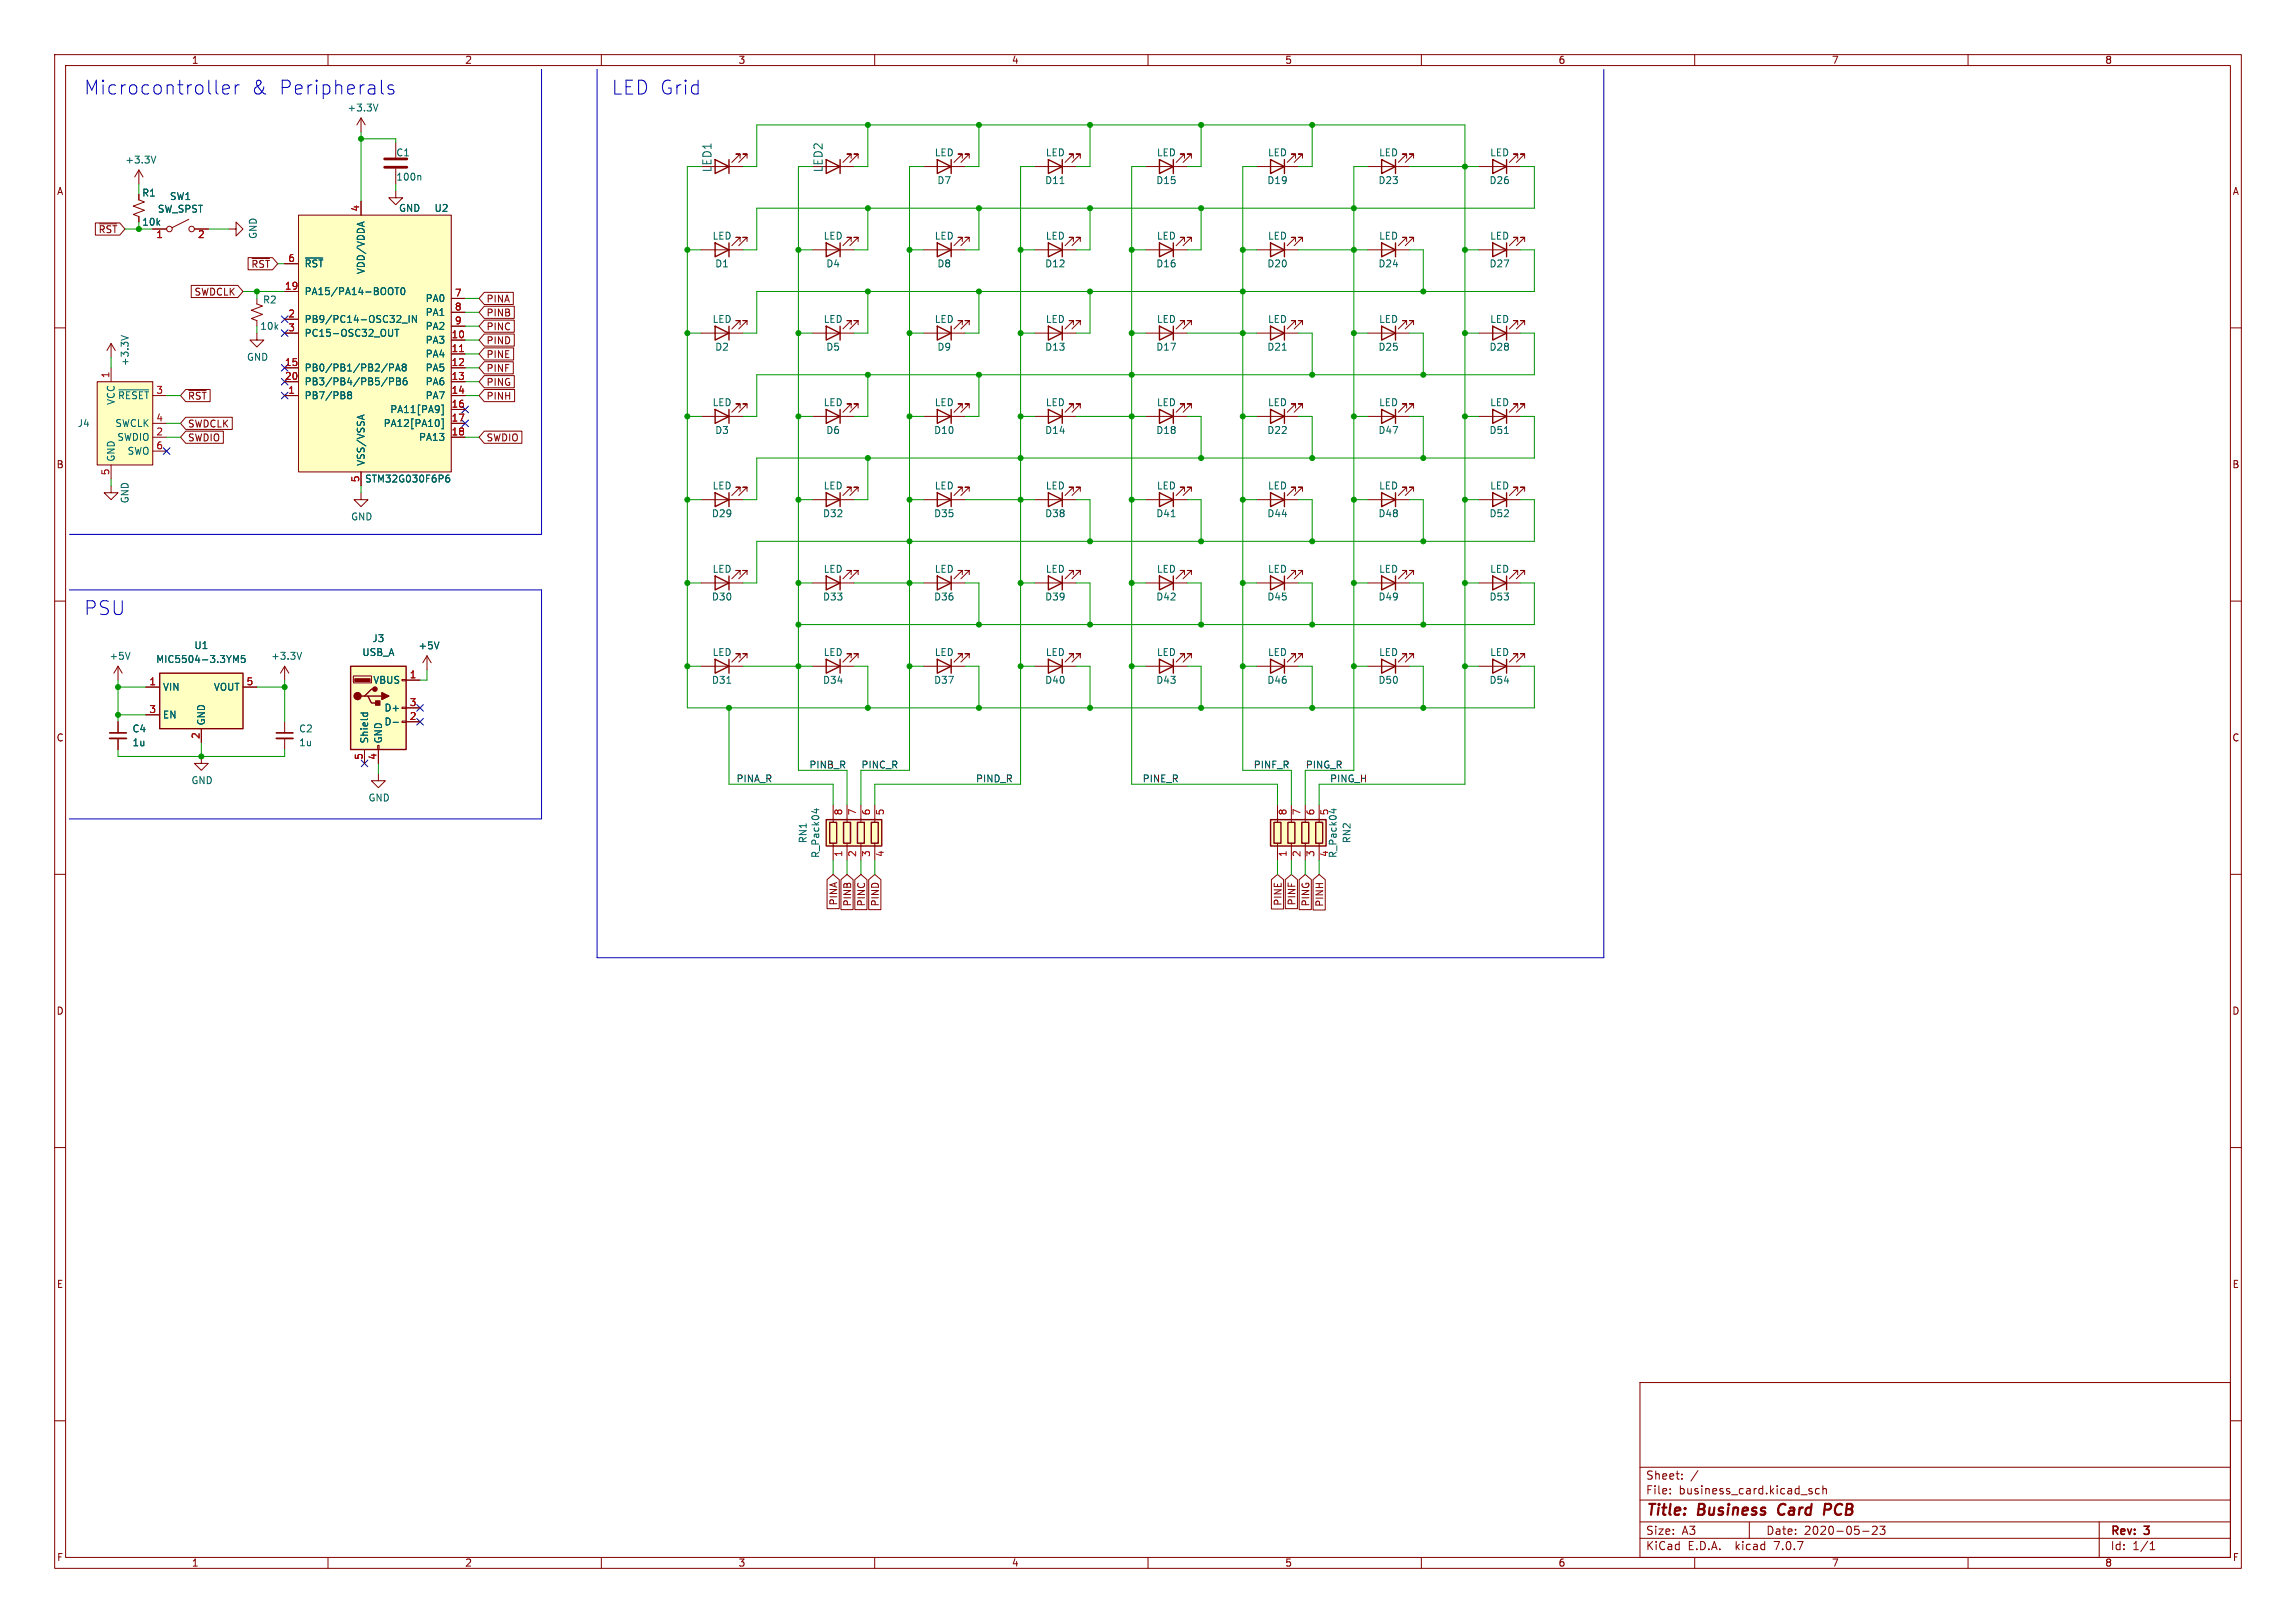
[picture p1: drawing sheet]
<svg xmlns="http://www.w3.org/2000/svg" width="420mm" height="297mm" viewBox="0 0 420 297" stroke-linecap="round" stroke-linejoin="round" font-family="sans-serif">
<defs><g id="words">
<g font-size="3.5" fill="#0000c2">
<text x="15.2" y="17.5">Microcontroller</text>
<text x="45.8" y="17.5">&amp;</text>
<text x="50.8" y="17.5">Peripherals</text>
<text x="111.8" y="17.5">LED Grid</text>
<text x="15.2" y="112.8">PSU</text>
</g>
<g font-size="2.8" fill="#840000">
<text x="301" y="277.9">Title:</text>
<text x="310.6" y="277.9">Business</text>
<text x="326.1" y="277.9">Card</text>
<text x="335.3" y="277.9">PCB</text>
</g>
<g font-size="2.1" fill="#006464">
<text x="130.4" y="31.6" transform="rotate(-90 130.4 31.6)">LED1</text>
<text x="150.7" y="31.6" transform="rotate(-90 150.7 31.6)">LED2</text>
</g>
<g font-size="2.1" fill="#840000">
<text x="301" y="273.7">File:</text>
<text x="301" y="271">Sheet:</text>
<text x="307.1" y="273.7">business_card.kicad_sch</text>
<text x="301" y="281.1">Size:</text>
<text x="307.6" y="281.1">A3</text>
<text x="323" y="281.1">Date:</text>
<text x="330" y="281.1">2020-05-23</text>
<text x="386" y="281.3">Rev:</text>
<text x="392.4" y="281.3">3</text>
<text x="301" y="283.9">KiCad</text>
<text x="308.7" y="283.9">E.D.A.</text>
<text x="317.6" y="283.9">kicad</text>
<text x="324.8" y="283.9">7.0.7</text>
<text x="386" y="283.9">Id:</text>
<text x="390.1" y="283.9">1/1</text>
</g>
<g font-size="1.8" fill="#840000">
<text x="35" y="11.9">1</text>
<text x="85" y="11.9">2</text>
<text x="135" y="11.9">3</text>
<text x="185" y="11.9">4</text>
<text x="235" y="11.9">5</text>
<text x="285" y="11.9">6</text>
<text x="335" y="11.9">7</text>
<text x="385" y="11.9">8</text>
<text x="10.3" y="35.9">A</text>
<text x="408.3" y="35.9">A</text>
<text x="17.9" y="42.9">~{RST}</text>
<text x="35.5" y="54.3">SWDCLK</text>
<text x="88.9" y="55.6">PINA</text>
<text x="88.9" y="58.1">PINB</text>
<text x="88.9" y="65.7">PINE</text>
<text x="88.9" y="60.6">PINC</text>
<text x="88.9" y="63.2">PIND</text>
<text x="88.9" y="70.8">PING</text>
<text x="88.9" y="68.3">PINF</text>
<text x="34.3" y="73.3">~{RST}</text>
<text x="88.9" y="73.3">PINH</text>
<text x="34.3" y="81">SWDIO</text>
<text x="34.3" y="78.4">SWDCLK</text>
<text x="88.9" y="81">SWDIO</text>
<text x="10.3" y="85.9">B</text>
<text x="408.2" y="85.9">B</text>
<text x="10.3" y="135.9">C</text>
<text x="408.2" y="135.9">C</text>
<text x="153.4" y="165.8" transform="rotate(-90 153.4 165.8)">PINA</text>
<text x="155.9" y="166" transform="rotate(-90 155.9 166)">PINB</text>
<text x="158.4" y="166" transform="rotate(-90 158.4 166)">PINC</text>
<text x="161" y="166" transform="rotate(-90 161 166)">PIND</text>
<text x="234.6" y="165.8" transform="rotate(-90 234.6 165.8)">PINE</text>
<text x="237.2" y="165.8" transform="rotate(-90 237.2 165.8)">PINF</text>
<text x="239.7" y="166" transform="rotate(-90 239.7 166)">PING</text>
<text x="242.3" y="166" transform="rotate(-90 242.3 166)">PINH</text>
<text x="10.3" y="185.9">D</text>
<text x="408.2" y="185.9">D</text>
<text x="10.3" y="235.9">E</text>
<text x="408.3" y="235.9">E</text>
<text x="10.3" y="285.9">F</text>
<text x="35" y="286.9">1</text>
<text x="85" y="286.9">2</text>
<text x="135" y="286.9">3</text>
<text x="185" y="286.9">4</text>
<text x="235" y="286.9">5</text>
<text x="285" y="286.9">6</text>
<text x="335" y="286.9">7</text>
<text x="385" y="286.9">8</text>
<text x="408.3" y="285.9">F</text>
</g>
<g font-size="1.8" fill="#006464">
<text x="63.5" y="20.6">+3.3V</text>
<text x="72.4" y="28.8">C1</text>
<text x="170.9" y="28.8">LED</text>
<text x="191.2" y="28.8">LED</text>
<text x="211.5" y="28.8">LED</text>
<text x="231.9" y="28.8">LED</text>
<text x="252.2" y="28.8">LED</text>
<text x="272.5" y="28.8">LED</text>
<text x="22.8" y="30.1">+3.3V</text>
<text x="72.4" y="33.2">100n</text>
<text x="171.4" y="33.9">D7</text>
<text x="191.1" y="33.9">D11</text>
<text x="211.4" y="33.9">D15</text>
<text x="231.7" y="33.9">D19</text>
<text x="252.1" y="33.9">D23</text>
<text x="272.4" y="33.9">D26</text>
<text x="25.9" y="36.2">R1</text>
<text x="25.9" y="41.5">10k</text>
<text x="28.8" y="39.1">SW_SPST</text>
<text x="31" y="36.8">SW1</text>
<text x="72.9" y="39">GND</text>
<text x="79.4" y="39">U2</text>
<text x="47.2" y="43.8" transform="rotate(-90 47.2 43.8)">GND</text>
<text x="130.3" y="44">LED</text>
<text x="150.6" y="44">LED</text>
<text x="170.9" y="44">LED</text>
<text x="191.2" y="44">LED</text>
<text x="211.5" y="44">LED</text>
<text x="231.9" y="44">LED</text>
<text x="252.2" y="44">LED</text>
<text x="272.5" y="44">LED</text>
<text x="55.6" y="49.1">~{RST}</text>
<text x="66.9" y="50.3" transform="rotate(-90 66.9 50.3)">VDD/VDDA</text>
<text x="130.7" y="49.1">D1</text>
<text x="151.1" y="49.1">D4</text>
<text x="171.4" y="49.1">D8</text>
<text x="191.1" y="49.1">D12</text>
<text x="211.4" y="49.1">D16</text>
<text x="231.7" y="49.1">D20</text>
<text x="252.1" y="49.1">D24</text>
<text x="272.4" y="49.1">D27</text>
<text x="48" y="55.7">R2</text>
<text x="55.6" y="54.2">PA15/PA14-BOOT0</text>
<text x="55.6" y="59.3">PB9/PC14-OSC32_IN</text>
<text x="77.8" y="55.5">PA0</text>
<text x="77.8" y="58">PA1</text>
<text x="130.3" y="59.3">LED</text>
<text x="150.6" y="59.3">LED</text>
<text x="170.9" y="59.3">LED</text>
<text x="191.2" y="59.3">LED</text>
<text x="211.5" y="59.3">LED</text>
<text x="231.9" y="59.3">LED</text>
<text x="252.2" y="59.3">LED</text>
<text x="272.5" y="59.3">LED</text>
<text x="47.5" y="60.6">10k</text>
<text x="55.6" y="61.8">PC15-OSC32_OUT</text>
<text x="77.8" y="63.1">PA3</text>
<text x="77.8" y="65.6">PA4</text>
<text x="77.8" y="60.6">PA2</text>
<text x="130.7" y="64.4">D2</text>
<text x="151.1" y="64.4">D5</text>
<text x="171.4" y="64.4">D9</text>
<text x="191.1" y="64.4">D13</text>
<text x="211.4" y="64.4">D17</text>
<text x="231.7" y="64.4">D21</text>
<text x="252.1" y="64.4">D25</text>
<text x="272.4" y="64.4">D28</text>
<text x="23.7" y="67.1" transform="rotate(-90 23.7 67.1)">+3.3V</text>
<text x="45.1" y="66.2">GND</text>
<text x="55.6" y="68.2">PB0/PB1/PB2/PA8</text>
<text x="55.6" y="70.7">PB3/PB4/PB5/PB6</text>
<text x="77.8" y="68.2">PA5</text>
<text x="77.8" y="70.7">PA6</text>
<text x="21.2" y="74.2" transform="rotate(-90 21.2 74.2)">VCC</text>
<text x="21.5" y="73.3">~{RESET}</text>
<text x="55.6" y="73.3">PB7/PB8</text>
<text x="71.3" y="75.8">PA11[PA9]</text>
<text x="77.8" y="73.3">PA7</text>
<text x="130.3" y="74.5">LED</text>
<text x="150.6" y="74.5">LED</text>
<text x="170.9" y="74.5">LED</text>
<text x="191.2" y="74.5">LED</text>
<text x="211.5" y="74.5">LED</text>
<text x="231.9" y="74.5">LED</text>
<text x="252.2" y="74.5">LED</text>
<text x="272.5" y="74.5">LED</text>
<text x="14.1" y="78.3">J4</text>
<text x="21" y="78.3">SWCLK</text>
<text x="21.4" y="80.9">SWDIO</text>
<text x="23.2" y="83.4">SWO</text>
<text x="70.1" y="78.3">PA12[PA10]</text>
<text x="76.6" y="80.9">PA13</text>
<text x="130.7" y="79.6">D3</text>
<text x="151.1" y="79.6">D6</text>
<text x="170.8" y="79.6">D10</text>
<text x="191.1" y="79.6">D14</text>
<text x="211.4" y="79.6">D18</text>
<text x="231.7" y="79.6">D22</text>
<text x="252.1" y="79.6">D47</text>
<text x="272.4" y="79.6">D51</text>
<text x="21.2" y="84.6" transform="rotate(-90 21.2 84.6)">GND</text>
<text x="66.7" y="88.5">STM32G030F6P6</text>
<text x="66.9" y="85.3" transform="rotate(-90 66.9 85.3)">VSS/VSSA</text>
<text x="130.3" y="89.8">LED</text>
<text x="150.6" y="89.8">LED</text>
<text x="170.9" y="89.8">LED</text>
<text x="191.2" y="89.8">LED</text>
<text x="211.5" y="89.8">LED</text>
<text x="231.9" y="89.8">LED</text>
<text x="252.2" y="89.8">LED</text>
<text x="272.5" y="89.8">LED</text>
<text x="23.7" y="92.2" transform="rotate(-90 23.7 92.2)">GND</text>
<text x="64.1" y="95.4">GND</text>
<text x="130.1" y="94.8">D29</text>
<text x="150.5" y="94.8">D32</text>
<text x="170.8" y="94.8">D35</text>
<text x="191.1" y="94.8">D38</text>
<text x="211.4" y="94.8">D41</text>
<text x="231.7" y="94.8">D44</text>
<text x="252.1" y="94.8">D48</text>
<text x="272.4" y="94.8">D52</text>
<text x="130.3" y="105">LED</text>
<text x="150.6" y="105">LED</text>
<text x="170.9" y="105">LED</text>
<text x="191.2" y="105">LED</text>
<text x="211.5" y="105">LED</text>
<text x="231.9" y="105">LED</text>
<text x="252.2" y="105">LED</text>
<text x="272.5" y="105">LED</text>
<text x="130.1" y="110.1">D30</text>
<text x="150.5" y="110.1">D33</text>
<text x="170.8" y="110.1">D36</text>
<text x="191.1" y="110.1">D39</text>
<text x="211.4" y="110.1">D42</text>
<text x="231.7" y="110.1">D45</text>
<text x="252.1" y="110.1">D49</text>
<text x="272.4" y="110.1">D53</text>
<text x="35.5" y="119">U1</text>
<text x="68" y="117.7">J3</text>
<text x="76.4" y="119">+5V</text>
<text x="19.9" y="120.9">+5V</text>
<text x="28.5" y="121.5">MIC5504-3.3YM5</text>
<text x="49.5" y="120.9">+3.3V</text>
<text x="66.2" y="120.2">USB_A</text>
<text x="68.2" y="125.3">VBUS</text>
<text x="130.1" y="125.3">D31</text>
<text x="130.3" y="120.2">LED</text>
<text x="150.5" y="125.3">D34</text>
<text x="150.6" y="120.2">LED</text>
<text x="170.8" y="125.3">D37</text>
<text x="170.9" y="120.2">LED</text>
<text x="191.1" y="125.3">D40</text>
<text x="191.2" y="120.2">LED</text>
<text x="211.4" y="125.3">D43</text>
<text x="211.5" y="120.2">LED</text>
<text x="231.7" y="125.3">D46</text>
<text x="231.9" y="120.2">LED</text>
<text x="252.1" y="125.3">D50</text>
<text x="252.2" y="120.2">LED</text>
<text x="272.4" y="125.3">D54</text>
<text x="272.5" y="120.2">LED</text>
<text x="29.7" y="126.6">VIN</text>
<text x="29.7" y="131.7">EN</text>
<text x="39" y="126.6">VOUT</text>
<text x="70.2" y="130.4">D+</text>
<text x="24.1" y="134.2">C4</text>
<text x="24.1" y="136.8">1u</text>
<text x="37.7" y="132.8" transform="rotate(-90 37.7 132.8)">GND</text>
<text x="54.6" y="134.2">C2</text>
<text x="54.6" y="136.8">1u</text>
<text x="67.5" y="136.1" transform="rotate(-90 67.5 136.1)">Shield</text>
<text x="70.1" y="136.1" transform="rotate(-90 70.1 136.1)">GND</text>
<text x="70.2" y="132.9">D-</text>
<text x="34.9" y="143.7">GND</text>
<text x="67.3" y="146.9">GND</text>
<text x="243.3" y="149.3" transform="rotate(-90 243.3 149.3)">5</text>
<text x="147.8" y="154.4" transform="rotate(-90 147.8 154.4)">RN1</text>
<text x="247.2" y="154.4" transform="rotate(-90 247.2 154.4)">RN2</text>
<text x="150.1" y="157.1" transform="rotate(-90 150.1 157.1)">R_Pack04</text>
<text x="243.3" y="156.9" transform="rotate(-90 243.3 156.9)">4</text>
<text x="244.7" y="157.1" transform="rotate(-90 244.7 157.1)">R_Pack04</text>
</g>
<g font-size="1.8" fill="#a90000">
<text x="65.8" y="38.8" transform="rotate(-90 65.8 38.8)">4</text>
<text x="28.5" y="43.9">1</text>
<text x="36.1" y="43.9">2</text>
<text x="52" y="53.1">19</text>
<text x="52.6" y="48">6</text>
<text x="52.6" y="58.2">2</text>
<text x="83.1" y="54.4">7</text>
<text x="83.1" y="56.9">8</text>
<text x="83.1" y="59.4">9</text>
<text x="52.6" y="60.7">3</text>
<text x="82.5" y="62">10</text>
<text x="82.5" y="64.5">11</text>
<text x="20.1" y="69.3" transform="rotate(-90 20.1 69.3)">1</text>
<text x="52" y="67.1">15</text>
<text x="52" y="69.6">20</text>
<text x="82.5" y="67.1">12</text>
<text x="82.5" y="69.6">13</text>
<text x="28.5" y="72.1">3</text>
<text x="28.5" y="77.2">4</text>
<text x="52.6" y="72.1">1</text>
<text x="82.5" y="72.1">14</text>
<text x="82.5" y="74.7">16</text>
<text x="82.5" y="77.2">17</text>
<text x="28.5" y="79.8">2</text>
<text x="28.5" y="82.3">6</text>
<text x="82.5" y="79.8">18</text>
<text x="20.1" y="87.1" transform="rotate(-90 20.1 87.1)">5</text>
<text x="65.8" y="88.3" transform="rotate(-90 65.8 88.3)">5</text>
<text x="27.2" y="125.5">1</text>
<text x="45" y="125.5">5</text>
<text x="74.9" y="124.2">1</text>
<text x="27.2" y="130.6">3</text>
<text x="74.9" y="131.8">2</text>
<text x="74.9" y="129.3">3</text>
<text x="36.6" y="135.3" transform="rotate(-90 36.6 135.3)">2</text>
<text x="66.4" y="139.1" transform="rotate(-90 66.4 139.1)">5</text>
<text x="69" y="139.1" transform="rotate(-90 69 139.1)">4</text>
<text x="154.4" y="149.3" transform="rotate(-90 154.4 149.3)">8</text>
<text x="156.9" y="149.3" transform="rotate(-90 156.9 149.3)">7</text>
<text x="159.5" y="149.3" transform="rotate(-90 159.5 149.3)">6</text>
<text x="162" y="149.3" transform="rotate(-90 162 149.3)">5</text>
<text x="235.7" y="149.3" transform="rotate(-90 235.7 149.3)">8</text>
<text x="238.2" y="149.3" transform="rotate(-90 238.2 149.3)">7</text>
<text x="240.7" y="149.3" transform="rotate(-90 240.7 149.3)">6</text>
<text x="154.4" y="156.9" transform="rotate(-90 154.4 156.9)">1</text>
<text x="156.9" y="156.9" transform="rotate(-90 156.9 156.9)">2</text>
<text x="159.5" y="156.9" transform="rotate(-90 159.5 156.9)">3</text>
<text x="162" y="156.9" transform="rotate(-90 162 156.9)">4</text>
<text x="235.7" y="156.9" transform="rotate(-90 235.7 156.9)">1</text>
<text x="238.2" y="156.9" transform="rotate(-90 238.2 156.9)">2</text>
<text x="240.7" y="156.9" transform="rotate(-90 240.7 156.9)">3</text>
</g>
<text font-size="1.8" fill="#009600" x="45.9" y="49.2">~{RST}</text>
<g font-size="1.8" fill="#0f0f0f">
<text x="134.6" y="143.2">PINA_R</text>
<text x="148" y="140.7">PINB_R</text>
<text x="157.5" y="140.7">PINC_R</text>
<text x="178.4" y="143.2">PIND_R</text>
<text x="208.9" y="143.2">PINE_R</text>
<text x="229.2" y="140.7">PINF_R</text>
<text x="238.8" y="140.7">PING_R</text>
<text x="243.2" y="143.2">PING_H</text>
</g>
</g></defs>
<g fill="none" stroke="#840000" stroke-width=".18">
<path d="M10 10h400v277h-400zM12 12h396v273h-396zM60 10v2M110 10v2M160 10v2M210 10v2M260 10v2M310 10v2M360 10v2M25.4 35.6v1l1 .4-2 .7 2 .8-2 .7 1 .4v1M25.4 31.1l-.8 1.3M25.4 31.1v2.6"/>
<path d="M25.4 31.1l.8 1.3M54.6 39.4h27.9v47h-27.9zM66 21.6v2.5M66 36.8v2.6M66 21.6l-.7 1.3M66 21.6l.8 1.3M72.4 34.9v1.3h1.3l-1.3 1.3-1.3-1.3h1.3M72.4 26v2.8M72.4 30.9v2.8M130.8 30.5h5.1M135.4 29v-.8h-.8h.8l-1.5 1.5M136.7 29v-.8h-.8h.8l-1.6 1.5"/>
<path d="M151.1 30.5h5.1M155.7 29v-.8h-.8h.8l-1.5 1.5M157 29v-.8h-.8h.8l-1.6 1.5M168.9 30.5h7.6M176 29v-.8h-.7h.7l-1.5 1.5M177.3 29v-.8h-.8h.8l-1.5 1.5M189.2 30.5h7.6M196.3 29v-.8h-.7h.7l-1.5 1.5M197.6 29v-.8h-.8h.8l-1.5 1.5M209.5 30.5h7.7M216.7 29v-.8h-.8h.8l-1.6 1.5M217.9 29v-.8h-.7h.7l-1.5 1.5"/>
<path d="M229.9 30.5h7.6M237 29v-.8h-.8h.8l-1.5 1.5M238.3 29v-.8h-.8h.8l-1.6 1.5M250.2 30.5h7.6M257.3 29v-.8h-.8h.8l-1.5 1.5M258.6 29v-.8h-.8h.8l-1.6 1.5M270.5 30.5h7.6M277.6 29v-.8h-.7h.7l-1.5 1.5M278.9 29v-.8h-.8h.8l-1.5 1.5M10 60h2M17.4 40.8h4.5l1 1.1-1 1.1h-4.5zM18.2 41h3.2"/>
<path d="M27.9 41.9h2.6M34.5 40.1l-3 1.6M35 52.2h8.5l.9 1.1-.9 1.2h-8.5zM35.6 41.9h2.5M41.9 41.9h1.3v-1.3l1.2 1.3-1.2 1.3v-1.3M45.4 47.1h4.4l1 1.2-1 1.1h-4.4zM46.1 47.3h3.2M47 54.6v1l1 .4-2 .8 2 .7-2 .8 1 .4v1M52.1 53.3h2.5M52.1 58.4h2.5M52.1 48.3h2.5M82.5 54.6h2.6"/>
<path d="M82.5 57.2h2.6M82.5 59.7h2.6M88.6 53.5h5.3v2.2h-5.3l-1-1.1zM88.6 58.6h5.5v2.2h-5.5l-1-1.1zM88.6 56h5.5v2.3h-5.5l-1-1.1zM128.3 45.7h7.6M135.4 44.2v-.8h-.8h.8l-1.5 1.6M135.4 59.4v-.7h-.8h.8l-1.5 1.5M136.7 44.2v-.8h-.8h.8l-1.6 1.6M136.7 59.4v-.7h-.8h.8l-1.6 1.5M148.6 45.7h7.6M155.7 44.2v-.8h-.8h.8l-1.5 1.6"/>
<path d="M155.7 59.4v-.7h-.8h.8l-1.5 1.5M157 44.2v-.8h-.8h.8l-1.6 1.6M157 59.4v-.7h-.8h.8l-1.6 1.5M168.9 45.7h7.6M176 59.4v-.7h-.7h.7l-1.5 1.5M176 44.2v-.8h-.7h.7l-1.5 1.6M177.3 59.4v-.7h-.8h.8l-1.5 1.5M177.3 44.2v-.8h-.8h.8l-1.5 1.6M189.2 45.7h7.6M196.3 59.4v-.7h-.7h.7l-1.5 1.5M196.3 44.2v-.8h-.7h.7l-1.5 1.6M197.6 59.4v-.7h-.8h.8l-1.5 1.5"/>
<path d="M197.6 44.2v-.8h-.8h.8l-1.5 1.6M209.5 45.7h7.7M216.7 44.2v-.8h-.8h.8l-1.6 1.6M216.7 59.4v-.7h-.8h.8l-1.6 1.5M217.9 44.2v-.8h-.7h.7l-1.5 1.6M217.9 59.4v-.7h-.7h.7l-1.5 1.5M229.9 45.7h7.6M237 59.4v-.7h-.8h.8l-1.5 1.5M237 44.2v-.8h-.8h.8l-1.5 1.6M238.3 59.4v-.7h-.8h.8l-1.6 1.5M238.3 44.2v-.8h-.8h.8l-1.6 1.6M250.2 45.7h7.6"/>
<path d="M257.3 44.2v-.8h-.8h.8l-1.5 1.6M257.3 59.4v-.7h-.8h.8l-1.5 1.5M258.6 44.2v-.8h-.8h.8l-1.6 1.6M258.6 59.4v-.7h-.8h.8l-1.6 1.5M270.5 45.7h7.6M277.6 44.2v-.8h-.7h.7l-1.5 1.6M277.6 59.4v-.7h-.7h.7l-1.5 1.5M278.9 44.2v-.8h-.8h.8l-1.5 1.6M278.9 59.4v-.7h-.8h.8l-1.5 1.5M408 60h2M17.8 69.9h10.1v15.2h-10.1zM20.3 62.9v2.5"/>
<path d="M20.3 67.3v2.6M20.3 62.9l-.7 1.2M20.3 62.9l.8 1.2M27.9 72.4h2.6M27.9 77.5h2.6M34 71.3h4.4v2.2h-4.4l-1-1.1zM34 78.9h6.9v2.2h-6.9l-1-1.1zM34 76.4h8.5v2.2h-8.5l-1-1.1zM34.5 71.4h3.2M47 61v1.2h1.3l-1.3 1.3-1.3-1.3h1.3M52.1 72.4h2.5M52.1 67.3h2.5"/>
<path d="M52.1 69.9h2.5M52.1 61h2.5M82.5 72.4h2.6M82.5 62.2h2.6M82.5 64.8h2.6M82.5 67.3h2.6M82.5 69.9h2.6M82.5 74.9h2.6M82.5 77.5h2.6M88.6 63.7h5.4v2.2h-5.4l-1-1.1zM88.6 68.7h5.5v2.3h-5.5l-1-1.1zM88.6 66.2h5.3v2.2h-5.3l-1-1.1z"/>
<path d="M88.6 78.9h6.9v2.2h-6.9l-1-1.1zM88.6 71.3h5.5v2.2h-5.5l-1-1.1zM88.6 61.1h5.5v2.2h-5.5l-1-1.1zM128.3 61h7.6M128.3 76.2h7.6M135.4 74.7v-.8h-.8h.8l-1.5 1.5M136.7 74.7v-.8h-.8h.8l-1.6 1.5M148.6 61h7.6M148.6 76.2h7.6M155.7 74.7v-.8h-.8h.8l-1.5 1.5M157 74.7v-.8h-.8h.8l-1.6 1.5M168.9 61h7.6"/>
<path d="M168.9 76.2h7.6M176 74.7v-.8h-.7h.7l-1.5 1.5M177.3 74.7v-.8h-.8h.8l-1.5 1.5M189.2 61h7.6M189.2 76.2h7.6M196.3 74.7v-.8h-.7h.7l-1.5 1.5M197.6 74.7v-.8h-.8h.8l-1.5 1.5M209.5 61h7.7M209.5 76.2h7.7M216.7 74.7v-.8h-.8h.8l-1.6 1.5M217.9 74.7v-.8h-.7h.7l-1.5 1.5M229.9 61h7.6"/>
<path d="M229.9 76.2h7.6M237 74.7v-.8h-.8h.8l-1.5 1.5M238.3 74.7v-.8h-.8h.8l-1.6 1.5M250.2 61h7.6M250.2 76.2h7.6M257.3 74.7v-.8h-.8h.8l-1.5 1.5M258.6 74.7v-.8h-.8h.8l-1.6 1.5M270.5 61h7.6M270.5 76.2h7.6M277.6 74.7v-.8h-.7h.7l-1.5 1.5M278.9 74.7v-.8h-.8h.8l-1.5 1.5M20.3 88.9v1.3h1.3l-1.3 1.2-1.3-1.2h1.3"/>
<path d="M20.3 85.1v2.5M27.9 80h2.6M27.9 82.6h2.6M66 90.2v1.2h1.3l-1.3 1.3-1.2-1.3h1.2M66 86.4v2.5M82.5 80h2.6M128.3 91.4h7.6M135.4 89.9v-.7h-.8h.8l-1.5 1.5M136.7 89.9v-.7h-.8h.8l-1.6 1.5M148.6 91.4h7.6M155.7 89.9v-.7h-.8h.8l-1.5 1.5M157 89.9v-.7h-.8h.8l-1.6 1.5"/>
<path d="M168.9 91.4h7.6M176 89.9v-.7h-.7h.7l-1.5 1.5M177.3 89.9v-.7h-.8h.8l-1.5 1.5M189.2 91.4h7.6M196.3 89.9v-.7h-.7h.7l-1.5 1.5M197.6 89.9v-.7h-.8h.8l-1.5 1.5M209.5 91.4h7.7M216.7 89.9v-.7h-.8h.8l-1.6 1.5M217.9 89.9v-.7h-.7h.7l-1.5 1.5M229.9 91.4h7.6M237 89.9v-.7h-.8h.8l-1.5 1.5M238.3 89.9v-.7h-.8h.8l-1.6 1.5"/>
<path d="M250.2 91.4h7.6M257.3 89.9v-.7h-.8h.8l-1.5 1.5M258.6 89.9v-.7h-.8h.8l-1.6 1.5M270.5 91.4h7.6M277.6 89.9v-.7h-.7h.7l-1.5 1.5M278.9 89.9v-.7h-.8h.8l-1.5 1.5M10 110h2M128.3 106.7h7.6M135.4 105.2v-.8h-.8h.8l-1.5 1.5M136.7 105.2v-.8h-.8h.8l-1.6 1.5M148.6 106.7h7.6M155.7 105.2v-.8h-.8h.8l-1.5 1.5"/>
<path d="M157 105.2v-.8h-.8h.8l-1.6 1.5M168.9 106.7h7.6M176 105.2v-.8h-.7h.7l-1.5 1.5M177.3 105.2v-.8h-.8h.8l-1.5 1.5M189.2 106.7h7.6M196.3 105.2v-.8h-.7h.7l-1.5 1.5M197.6 105.2v-.8h-.8h.8l-1.5 1.5M209.5 106.7h7.7M216.7 105.2v-.8h-.8h.8l-1.6 1.5M217.9 105.2v-.8h-.7h.7l-1.5 1.5M229.9 106.7h7.6M237 105.2v-.8h-.8h.8l-1.5 1.5"/>
<path d="M238.3 105.2v-.8h-.8h.8l-1.6 1.5M250.2 106.7h7.6M257.3 105.2v-.8h-.8h.8l-1.5 1.5M258.6 105.2v-.8h-.8h.8l-1.6 1.5M270.5 106.7h7.6M277.6 105.2v-.8h-.7h.7l-1.5 1.5M278.9 105.2v-.8h-.8h.8l-1.5 1.5M408 110h2M21.6 121.9l-.8 1.3M21.6 121.9v2.6M21.6 132.1v2M21.6 135.1v2.1"/>
<path d="M21.6 121.9l.8 1.3M26.7 125.7h2.5M26.7 130.8h2.5M36.8 138.4v1.3h1.3l-1.3 1.3-1.2-1.3h1.2M36.8 133.4v2.5M44.4 125.7h2.6M52.1 121.9l-.8 1.3M52.1 121.9v2.6M52.1 132.1v2M52.1 135.1v2.1M52.1 121.9l.7 1.3M64.6 123.7h3.3v1.3h-3.3z"/>
<path d="M66.7 137.2v2.5M69.1 136.4h.2v.8h-.2zM69.2 137.2v2.5M73.5 132h.8v.2h-.8zM73.5 129.4h.8v.3h-.8zM73.5 124.3h.8v.3h-.8zM74.3 124.5h2.5M74.3 132.1h2.5M74.3 129.5h2.5M78.1 120l-.8 1.3M78.1 120v2.6M78.1 120l.8 1.3"/>
<path d="M128.3 121.9h7.6M135.4 120.4v-.8h-.8h.8l-1.5 1.6M136.7 120.4v-.8h-.8h.8l-1.6 1.6M148.6 121.9h7.6M155.7 120.4v-.8h-.8h.8l-1.5 1.6M157 120.4v-.8h-.8h.8l-1.6 1.6M168.9 121.9h7.6M176 120.4v-.8h-.7h.7l-1.5 1.6M177.3 120.4v-.8h-.8h.8l-1.5 1.6M189.2 121.9h7.6M196.3 120.4v-.8h-.7h.7l-1.5 1.6M197.6 120.4v-.8h-.8h.8l-1.5 1.6"/>
<path d="M209.5 121.9h7.7M216.7 120.4v-.8h-.8h.8l-1.6 1.6M217.9 120.4v-.8h-.7h.7l-1.5 1.6M229.9 121.9h7.6M237 120.4v-.8h-.8h.8l-1.5 1.6M238.3 120.4v-.8h-.8h.8l-1.6 1.6M250.2 121.9h7.6M257.3 120.4v-.8h-.8h.8l-1.5 1.6M258.6 120.4v-.8h-.8h.8l-1.6 1.6M270.5 121.9h7.6M277.6 120.4v-.8h-.7h.7l-1.5 1.6M278.9 120.4v-.8h-.8h.8l-1.5 1.6"/>
<path d="M10 160h2M69.2 141.6v1.3h1.3l-1.3 1.2-1.3-1.2h1.3M152.4 147.3v3.2M152.4 154.3v3.2M154.9 147.3v3.2M154.9 154.3v3.2M157.5 147.3v3.2M157.5 154.3v3.2M160 147.3v3.2M160 154.3v3.2M233.7 147.3v3.2M233.7 154.3v3.2"/>
<path d="M236.2 147.3v3.2M236.2 154.3v3.2M238.8 147.3v3.2M238.8 154.3v3.2M241.3 147.3v3.2M241.3 154.3v3.2M408 160h2M151.3 161l1.1-1 1.1 1v5.3h-2.2zM153.8 161l1.1-1 1.2 1v5.5h-2.3zM156.4 161l1.1-1 1.1 1v5.5h-2.2zM158.9 161l1.1-1 1.1 1v5.5h-2.2zM232.6 161l1.1-1 1.1 1v5.3h-2.2z"/>
<path d="M235.1 161l1.1-1 1.1 1v5.3h-2.2zM237.6 161l1.2-1 1.1 1v5.5h-2.3zM240.2 161l1.1-1 1.1 1v5.5h-2.2zM10 210h2M408 210h2M10 260h2M300 253h108v32h-108zM408 260h2M300 278.5h108M300 274.5h108M300 268.5h108M305.5 273.2v.2"/>
<path d="M305.5 272.5v.1M307.7 270.5v.2M307.7 269.8v.1M310.6 269.1l-1.3 1.9M320 278.5v3M330.9 272.8l.5 .2 .1 .2-.2 .2-.4-.1M330.9 272.5h.5M332.8 272.5l-.4-.1-.3 .3v.4l.1 .2h.6M333.4 272.5l.3-.1 .3 .1 .1 .9M333.4 271.9v1.5M342.5 279.4l.6-.1 .2 .1 .1 .3-1 1.1h1M343.9 279.3h.9l-.5 .6 .4 .1v.6l-.2 .2h-.4l-.2-.2"/>
<path d="M384 278.5v6.5M60 285v2M110 285v2M160 285v2M210 285v2M260 285v2M300 281.5h108M310 285v2M340.7 280.2h1.2M360 285v2M393.3 283.6h.9M393.3 282.5l.4-.4v1.5"/>
<circle cx="31" cy="41.9" r=".51"/>
<circle cx="35.1" cy="41.9" r=".51"/>
</g>
<path d="M325.5 275.5a1.27 1.27 0 0 0 0 1.6M334.6 275.2h-.7l-.3 2M334.7 276.2l-1 .1" fill="none" stroke="#840000" stroke-width=".4"/>
<g fill="none" stroke="#840000" stroke-width=".25">
<path d="M130.8 29.2l2.5 1.3-2.5 1.3zM133.3 29.2v2.6M151.1 29.2l2.6 1.3-2.6 1.3zM153.7 29.2v2.6M171.4 29.2l2.6 1.3-2.6 1.3zM174 29.2v2.6M191.8 29.2l2.5 1.3-2.5 1.3zM194.3 29.2v2.6M212.1 29.2l2.5 1.3-2.5 1.3zM214.6 29.2v2.6M232.4 29.2l2.5 1.3-2.5 1.3zM234.9 29.2v2.6"/>
<path d="M252.7 29.2l2.6 1.3-2.6 1.3zM255.3 29.2v2.6M273 29.2l2.6 1.3-2.6 1.3zM275.6 29.2v2.6M130.8 44.5l2.5 1.2-2.5 1.3zM130.8 59.7l2.5 1.3-2.5 1.2zM133.3 44.5v2.5M133.3 59.7v2.5M151.1 44.5l2.6 1.2-2.6 1.3zM151.1 59.7l2.6 1.3-2.6 1.2zM153.7 44.5v2.5M153.7 59.7v2.5"/>
<path d="M171.4 59.7l2.6 1.3-2.6 1.2zM171.4 44.5l2.6 1.2-2.6 1.3zM174 44.5v2.5M174 59.7v2.5M191.8 59.7l2.5 1.3-2.5 1.2zM191.8 44.5l2.5 1.2-2.5 1.3zM194.3 44.5v2.5M194.3 59.7v2.5M212.1 44.5l2.5 1.2-2.5 1.3zM212.1 59.7l2.5 1.3-2.5 1.2zM214.6 44.5v2.5M214.6 59.7v2.5"/>
<path d="M232.4 59.7l2.5 1.3-2.5 1.2zM232.4 44.5l2.5 1.2-2.5 1.3zM234.9 44.5v2.5M234.9 59.7v2.5M252.7 44.5l2.6 1.2-2.6 1.3zM252.7 59.7l2.6 1.3-2.6 1.2zM255.3 44.5v2.5M255.3 59.7v2.5M273 44.5l2.6 1.2-2.6 1.3zM273 59.7l2.6 1.3-2.6 1.2zM275.6 44.5v2.5M275.6 59.7v2.5"/>
<path d="M130.8 74.9l2.5 1.3-2.5 1.3zM133.3 74.9v2.6M151.1 74.9l2.6 1.3-2.6 1.3zM153.7 74.9v2.6M171.4 74.9l2.6 1.3-2.6 1.3zM174 74.9v2.6M191.8 74.9l2.5 1.3-2.5 1.3zM194.3 74.9v2.6M212.1 74.9l2.5 1.3-2.5 1.3zM214.6 74.9v2.6M232.4 74.9l2.5 1.3-2.5 1.3zM234.9 74.9v2.6"/>
<path d="M252.7 74.9l2.6 1.3-2.6 1.3zM255.3 74.9v2.6M273 74.9l2.6 1.3-2.6 1.3zM275.6 74.9v2.6M130.8 90.2l2.5 1.2-2.5 1.3zM133.3 90.2v2.5M151.1 90.2l2.6 1.2-2.6 1.3zM153.7 90.2v2.5M171.4 90.2l2.6 1.2-2.6 1.3zM174 90.2v2.5M191.8 90.2l2.5 1.2-2.5 1.3zM194.3 90.2v2.5"/>
<path d="M212.1 90.2l2.5 1.2-2.5 1.3zM214.6 90.2v2.5M232.4 90.2l2.5 1.2-2.5 1.3zM234.9 90.2v2.5M252.7 90.2l2.6 1.2-2.6 1.3zM255.3 90.2v2.5M273 90.2l2.6 1.2-2.6 1.3zM275.6 90.2v2.5M130.8 105.4l2.5 1.3-2.5 1.3zM133.3 105.4v2.6M151.1 105.4l2.6 1.3-2.6 1.3zM153.7 105.4v2.6"/>
<path d="M171.4 105.4l2.6 1.3-2.6 1.3zM174 105.4v2.6M191.8 105.4l2.5 1.3-2.5 1.3zM194.3 105.4v2.6M212.1 105.4l2.5 1.3-2.5 1.3zM214.6 105.4v2.6M232.4 105.4l2.5 1.3-2.5 1.3zM234.9 105.4v2.6M252.7 105.4l2.6 1.3-2.6 1.3zM255.3 105.4v2.6M273 105.4l2.6 1.3-2.6 1.3zM275.6 105.4v2.6"/>
<path d="M29.2 123.2h15.2v10.2h-15.2zM64.1 121.9h10.2v15.3h-10.2zM66.7 127.4h.6l.6 1.3h1.3M67.3 127.4h2.5M68.6 126.1h-.7l-1.2 1.3h-.7M130.8 120.7l2.5 1.2-2.5 1.3zM133.3 120.7v2.5M151.1 120.7l2.6 1.2-2.6 1.3zM153.7 120.7v2.5M171.4 120.7l2.6 1.2-2.6 1.3zM174 120.7v2.5M191.8 120.7l2.5 1.2-2.5 1.3z"/>
<path d="M194.3 120.7v2.5M212.1 120.7l2.5 1.2-2.5 1.3zM214.6 120.7v2.5M232.4 120.7l2.5 1.2-2.5 1.3zM234.9 120.7v2.5M252.7 120.7l2.6 1.2-2.6 1.3zM255.3 120.7v2.5M273 120.7l2.6 1.2-2.6 1.3zM275.6 120.7v2.5M151.1 150h10.2v4.8h-10.2zM151.8 150.5h1.2v3.8h-1.2zM154.3 150.5h1.3v3.8h-1.3z"/>
<path d="M156.8 150.5h1.3v3.8h-1.3zM159.4 150.5h1.3v3.8h-1.3zM232.4 150h10.2v4.8h-10.2zM233 150.5h1.3v3.8h-1.3zM235.6 150.5h1.3v3.8h-1.3zM238.1 150.5h1.3v3.8h-1.3zM240.7 150.5h1.2v3.8h-1.2z"/>
</g>
<g fill="#ffffc2" stroke="#ffffc2" stroke-width=".18">
<path d="M54.6 39.4h27.9v47h-27.9z"/>
<path d="M232.4 150h10.2v4.8h-10.2z"/>
<path d="M64.1 121.9h10.2v15.3h-10.2z"/>
<path d="M151.1 150h10.2v4.8h-10.2z"/>
<path d="M29.2 123.2h15.2v10.2h-15.2z"/>
<path d="M17.8 69.9h10.1v15.2h-10.1z"/>
</g>
<g fill="none" stroke="#006464" stroke-width=".18">
<path d="M69.1 19l-.4 1.3M28.5 28.6l-.4 1.2M76.8 32.1l.2 .2v.7M193.9 33.6h.7M55.9 47.2h3.1M72.2 52.6h.8M72.6 52.6v1.3M73.4 52.8l.2-.2a.68 .68 0 0 1 .5 .7 .68 .68 0 0 1-.5 .6l-.3-.5zM73.6 59.1h.9M74.8 57.7v1.3M76.2 57.7v1.3l-.8-1.3v1.3M21.7 71.3h5.5"/>
<path d="M22.2 61.4l1.2 .4M63.8 72.2l-.2-.2 .2-.3h.3l.2 .2-.2 .3M63.8 72.2l-.2 .3v.3l.2 .2 .4-.1 .1-.2v-.2l-.2-.3M63.8 72.2h.3M66.6 75.9l-1.3 .5M71.3 67.3l.6-.1 .1-.2-.1-.3-.6-.1v1.3M71.3 69.8h.6l.1-.2-.1-.3-.6-.1v1.2M71.8 60.3v1l-.1 .2M72.2 60.3h.8M72.4 67.9l.4-1.3 .4 1.3M72.5 67.5h.6M72.5 69.2h.5l.2 .2-.2 .4 .2 .1 .1 .3-.3 .2h-.5z"/>
<path d="M72.5 69.8h.5M72.6 60.3v1.2M73.8 67.2l-.2-.3 .2-.3h.3l.2 .3-.2 .3M73.8 67.2l-.2 .2v.4l.2 .1 .4-.1 .1-.2-.1-.3-.1-.1M73.8 67.2h.3M74.4 69.2h-.4a.86 .86 0 0 0 0 1.2l.4-.1 .1-.4-.3-.3-.3 .1-.2 .2M80.2 76.9l.1 .4-.1 .6M80.8 74.1h.3v1.8h-.3M80.8 76.7h.3v1.8h-.3M234.6 64.1h.7M275.2 79.3h.7M82.1 86.9l-.3 .1a.85 .85 0 0 0 0 1.2l.4-.1 .1-.4-.3-.3-.3 .1-.2 .2"/>
<path d="M214.2 94.6h.8M23.8 119.4l-.4 1.2M42.7 120l.4 .9 .5-.9v1.2M44.8 120h-.6l-.1 .6 .2-.2 .4 .1 .1 .2v.4l-.2 .1-.5-.1M55.2 119.4l-.5 1.2M80.3 117.5l-.4 1.2M66 130.5h1.3M66.5 130.5l-.1 .3M67.2 130.5l.1 .3M71.9 132.2h1M133 125h.7M148.9 148.2h.9"/>
<path d="M149.4 148v.8M243.6 148.2h.8M244 148v.8"/>
</g>
<path d="M84.1 64.4h.7" fill="none" stroke="#a90000" stroke-width=".18"/>
<path d="M70.4 30.6h4M70.4 29.1h4" fill="none" stroke="#840000" stroke-width=".51"/>
<g fill="#840000" stroke="#840000" stroke-width=".25">
<path d="M69.8 126.7l1.3 .7-1.3 .6z"/>
<path d="M68.7 128.3h.8v.7h-.8z"/>
<circle cx="65.4" cy="127.4" r=".63"/>
<circle cx="68.6" cy="126.1" r=".38"/>
</g>
<path d="M64.9 124.2h2.8v.5h-2.8z" fill="#840000" stroke="#840000" stroke-width=".18"/>
<path d="M20.1 135.1h3M50.5 135.1h3.1" fill="none" stroke="#840000" stroke-width=".33"/>
<path d="M20.1 134.1h3M50.5 134.1h3.1" fill="none" stroke="#840000" stroke-width=".3"/>
<path d="M39.7 17.1l.2 .1M40.7 16.4l1.2-.3-.1-.5-.7-.1-.4 .4v.9l.2 .3 .2 .1 .7-.1M43 15.5v1.7M43.8 15.5a.65 .65 0 0 0-.8 .5M69.8 16.8l.3 .4M71.9 15.6l-.6-.1-.3 .4 .1 .3 .8 .3 .2 .2-.2 .4-.2 .1-.7-.1M99.1 12.7v85.1h-86.4M109.2 12.7v162.6h184.2v-162.6M12.7 108h86.4v41.9h-86.4" fill="none" stroke="#0000c2" stroke-width=".18"/>
<g fill="none" stroke="#009600" stroke-width=".18">
<path d="M25.4 33.7v1.9M66 24.1v12.7M66 25.4h6.4v.6M72.4 33.7v1.2M128.3 30.5h-2.6v99h155v-7.6h-2.6M135.9 30.5h2.5v-7.6h129.6v120.6h-26.7v3.8M148.6 30.5h-2.6v110.5h8.9v6.3M158.7 38.1v7.6h-2.5M158.7 22.9v7.6h-2.5M168.9 30.5h-2.5v110.5h-8.9v6.3M179.1 38.1v7.6h-2.6M179.1 22.9v7.6h-2.6"/>
<path d="M189.2 30.5h-2.5v113h-26.7v3.8M199.4 38.1v7.6h-2.6M199.4 22.9v7.6h-2.6M209.5 30.5h-2.5v113h26.7v3.8M219.7 38.1v7.6h-2.5M219.7 22.9v7.6h-2.5M229.9 30.5h-2.6v110.5h8.9v6.3M240 22.9v7.6h-2.5M250.2 30.5h-2.6v110.5h-8.8v6.3M257.8 30.5h12.7M278.1 30.5h2.6v7.6h-142.3v7.6h-2.5M22.9 41.9h5"/>
<path d="M25.4 40.6v1.3M38.1 41.9h3.8M44.4 53.3h7.7M47 53.3v1.3M47 59.7v1.3M85.1 57.2h2.5M85.1 59.7h2.5M85.1 54.6h2.5M125.7 45.7h2.6M146 45.7h2.6M158.7 53.3v7.7h-2.5M166.4 45.7h2.5"/>
<path d="M179.1 53.3v7.7h-2.6M186.7 45.7h2.5M199.4 53.3v7.7h-2.6M207 45.7h2.5M227.3 45.7h2.6M237.5 45.7h12.7M257.8 45.7h2.5v7.6M268 45.7h2.5M278.1 45.7h2.6v7.6h-142.3v7.7h-2.5M20.3 65.4v1.9M30.5 72.4h2.5M30.5 77.5h2.5"/>
<path d="M85.1 69.9h2.5M85.1 72.4h2.5M85.1 62.2h2.5M85.1 67.3h2.5M85.1 64.8h2.5M125.7 76.2h2.6M125.7 61h2.6M146 76.2h2.6M146 61h2.6M158.7 68.6v7.6h-2.5M166.4 76.2h2.5M166.4 61h2.5"/>
<path d="M179.1 68.6v7.6h-2.6M186.7 76.2h2.5M186.7 61h2.5M196.8 76.2h12.7M207 61h2.5M217.2 76.2h2.5v7.6M217.2 61h12.7M227.3 76.2h2.6M237.5 76.2h2.5v7.6M237.5 61h2.5v7.6M247.6 76.2h2.6M247.6 61h2.6"/>
<path d="M257.8 76.2h2.5v7.6M257.8 61h2.5v7.6M268 76.2h2.5M268 61h2.5M278.1 61h2.6v7.6h-142.3v7.6h-2.5M278.1 76.2h2.6v7.6h-142.3v7.6h-2.5M20.3 87.6v1.3M30.5 80h2.5M66 88.9v1.3M85.1 80h2.5M125.7 91.4h2.6M146 91.4h2.6"/>
<path d="M158.7 83.8v7.6h-2.5M166.4 91.4h2.5M176.5 91.4h12.7M196.8 91.4h2.6v7.7M207 91.4h2.5M217.2 91.4h2.5v7.7M227.3 91.4h2.6M237.5 91.4h2.5v7.7M247.6 91.4h2.6M257.8 91.4h2.5v7.7M268 91.4h2.5M278.1 91.4h2.6v7.7h-142.3v7.6h-2.5"/>
<path d="M125.7 106.7h2.6M146 106.7h2.6M156.2 106.7h12.7M176.5 106.7h2.6v7.6M186.7 106.7h2.5M196.8 106.7h2.6v7.6M207 106.7h2.5M217.2 106.7h2.5v7.6M227.3 106.7h2.6M237.5 106.7h2.5v7.6M247.6 106.7h2.6M257.8 106.7h2.5v7.6"/>
<path d="M268 106.7h2.5M278.1 106.7h2.6v7.6h-134.7M21.6 124.5v7.6M21.6 137.2v1.2h30.5v-1.2M21.6 130.8h5.1M21.6 125.7h5.1M36.8 135.9v2.5M47 125.7h5.1M52.1 124.5v7.6M69.2 139.7v1.9M78.1 122.6v1.9h-1.3M125.7 121.9h2.6"/>
<path d="M133.3 129.5v14h19.1v3.8M135.9 121.9h12.7M156.2 121.9h2.5v7.6M166.4 121.9h2.5M176.5 121.9h2.6v7.6M186.7 121.9h2.5M196.8 121.9h2.6v7.6M207 121.9h2.5M217.2 121.9h2.5v7.6M227.3 121.9h2.6M237.5 121.9h2.5v7.6M247.6 121.9h2.6"/>
<path d="M257.8 121.9h2.5v7.6M268 121.9h2.5M152.4 157.5v2.5M154.9 157.5v2.5M157.5 157.5v2.5M160 157.5v2.5M233.7 157.5v2.5M236.2 157.5v2.5M238.8 157.5v2.5M241.3 157.5v2.5"/>
</g>
<g fill="none" stroke="#000084" stroke-width=".18">
<path d="M51.5 57.8l1.2 1.2M52.7 57.8l-1.2 1.2M51.5 69.2l1.2 1.3M51.5 71.8l1.2 1.2M51.5 66.7l1.2 1.2M51.5 60.4l1.2 1.2M52.7 60.4l-1.2 1.2M52.7 69.2l-1.2 1.3M52.7 71.8l-1.2 1.2M52.7 66.7l-1.2 1.2M84.5 74.3l1.2 1.2M84.5 76.9l1.2 1.2"/>
<path d="M85.7 74.3l-1.2 1.2M85.7 76.9l-1.2 1.2M29.9 81.9l1.2 1.3M31.1 81.9l-1.2 1.3M66.1 139.1l1.2 1.2M67.3 139.1l-1.2 1.2M76.2 131.5l1.2 1.2M76.2 128.9l1.2 1.2M77.4 128.9l-1.2 1.2M77.4 131.5l-1.2 1.2"/>
</g>
<g fill="#009600" stroke="#009600" stroke-width=".18">
<circle cx="166.4" cy="99.1" r=".46"/>
<circle cx="166.4" cy="91.4" r=".46"/>
<circle cx="146" cy="106.7" r=".46"/>
<circle cx="146" cy="91.4" r=".46"/>
<circle cx="146" cy="121.9" r=".46"/>
<circle cx="146" cy="114.3" r=".46"/>
<circle cx="125.7" cy="121.9" r=".46"/>
<circle cx="179.1" cy="114.3" r=".46"/>
<circle cx="166.4" cy="121.9" r=".46"/>
<circle cx="186.7" cy="106.7" r=".46"/>
<circle cx="166.4" cy="106.7" r=".46"/>
<circle cx="186.7" cy="83.8" r=".46"/>
<circle cx="186.7" cy="76.2" r=".46"/>
<circle cx="158.7" cy="83.8" r=".46"/>
<circle cx="186.7" cy="91.4" r=".46"/>
<circle cx="186.7" cy="121.9" r=".46"/>
<circle cx="25.4" cy="41.9" r=".46"/>
<circle cx="186.7" cy="61" r=".46"/>
<circle cx="158.7" cy="68.6" r=".46"/>
<circle cx="158.7" cy="53.3" r=".46"/>
<circle cx="166.4" cy="76.2" r=".46"/>
<circle cx="146" cy="45.7" r=".46"/>
<circle cx="158.7" cy="38.1" r=".46"/>
<circle cx="146" cy="61" r=".46"/>
<circle cx="66" cy="25.4" r=".46"/>
<circle cx="47" cy="53.3" r=".46"/>
<circle cx="21.6" cy="130.8" r=".46"/>
<circle cx="21.6" cy="125.7" r=".46"/>
<circle cx="52.1" cy="125.7" r=".46"/>
<circle cx="36.8" cy="138.4" r=".46"/>
<circle cx="125.7" cy="45.7" r=".46"/>
<circle cx="125.7" cy="61" r=".46"/>
<circle cx="125.7" cy="106.7" r=".46"/>
<circle cx="125.7" cy="76.2" r=".46"/>
<circle cx="125.7" cy="91.4" r=".46"/>
<circle cx="146" cy="76.2" r=".46"/>
<circle cx="179.1" cy="129.5" r=".46"/>
<circle cx="158.7" cy="129.5" r=".46"/>
<circle cx="133.3" cy="129.5" r=".46"/>
<circle cx="268" cy="121.9" r=".46"/>
<circle cx="260.3" cy="129.5" r=".46"/>
<circle cx="247.6" cy="121.9" r=".46"/>
<circle cx="240" cy="129.5" r=".46"/>
<circle cx="240" cy="114.3" r=".46"/>
<circle cx="260.3" cy="99.1" r=".46"/>
<circle cx="260.3" cy="114.3" r=".46"/>
<circle cx="268" cy="106.7" r=".46"/>
<circle cx="227.3" cy="121.9" r=".46"/>
<circle cx="227.3" cy="106.7" r=".46"/>
<circle cx="207" cy="106.7" r=".46"/>
<circle cx="199.4" cy="99.1" r=".46"/>
<circle cx="219.7" cy="99.1" r=".46"/>
<circle cx="219.7" cy="114.3" r=".46"/>
<circle cx="207" cy="121.9" r=".46"/>
<circle cx="199.4" cy="114.3" r=".46"/>
<circle cx="199.4" cy="129.5" r=".46"/>
<circle cx="219.7" cy="129.5" r=".46"/>
<circle cx="240" cy="99.1" r=".46"/>
<circle cx="247.6" cy="106.7" r=".46"/>
<circle cx="268" cy="76.2" r=".46"/>
<circle cx="260.3" cy="68.6" r=".46"/>
<circle cx="260.3" cy="83.8" r=".46"/>
<circle cx="268" cy="45.7" r=".46"/>
<circle cx="268" cy="30.5" r=".46"/>
<circle cx="260.3" cy="53.3" r=".46"/>
<circle cx="268" cy="61" r=".46"/>
<circle cx="207" cy="45.7" r=".46"/>
<circle cx="179.1" cy="22.9" r=".46"/>
<circle cx="199.4" cy="22.9" r=".46"/>
<circle cx="219.7" cy="22.9" r=".46"/>
<circle cx="219.7" cy="38.1" r=".46"/>
<circle cx="240" cy="22.9" r=".46"/>
<circle cx="207" cy="76.2" r=".46"/>
<circle cx="207" cy="61" r=".46"/>
<circle cx="199.4" cy="53.3" r=".46"/>
<circle cx="199.4" cy="38.1" r=".46"/>
<circle cx="268" cy="91.4" r=".46"/>
<circle cx="240" cy="83.8" r=".46"/>
<circle cx="247.6" cy="91.4" r=".46"/>
<circle cx="227.3" cy="91.4" r=".46"/>
<circle cx="219.7" cy="83.8" r=".46"/>
<circle cx="227.3" cy="76.2" r=".46"/>
<circle cx="247.6" cy="76.2" r=".46"/>
<circle cx="207" cy="68.6" r=".46"/>
<circle cx="207" cy="91.4" r=".46"/>
<circle cx="227.3" cy="53.3" r=".46"/>
<circle cx="240" cy="68.6" r=".46"/>
<circle cx="247.6" cy="61" r=".46"/>
<circle cx="227.3" cy="61" r=".46"/>
<circle cx="227.3" cy="45.7" r=".46"/>
<circle cx="247.6" cy="45.7" r=".46"/>
<circle cx="247.6" cy="38.1" r=".46"/>
<circle cx="179.1" cy="53.3" r=".46"/>
<circle cx="158.7" cy="22.9" r=".46"/>
<circle cx="166.4" cy="45.7" r=".46"/>
<circle cx="179.1" cy="68.6" r=".46"/>
<circle cx="179.1" cy="38.1" r=".46"/>
<circle cx="186.7" cy="45.7" r=".46"/>
<circle cx="166.4" cy="61" r=".46"/>
</g>
<use href="#words"/>
</svg>
